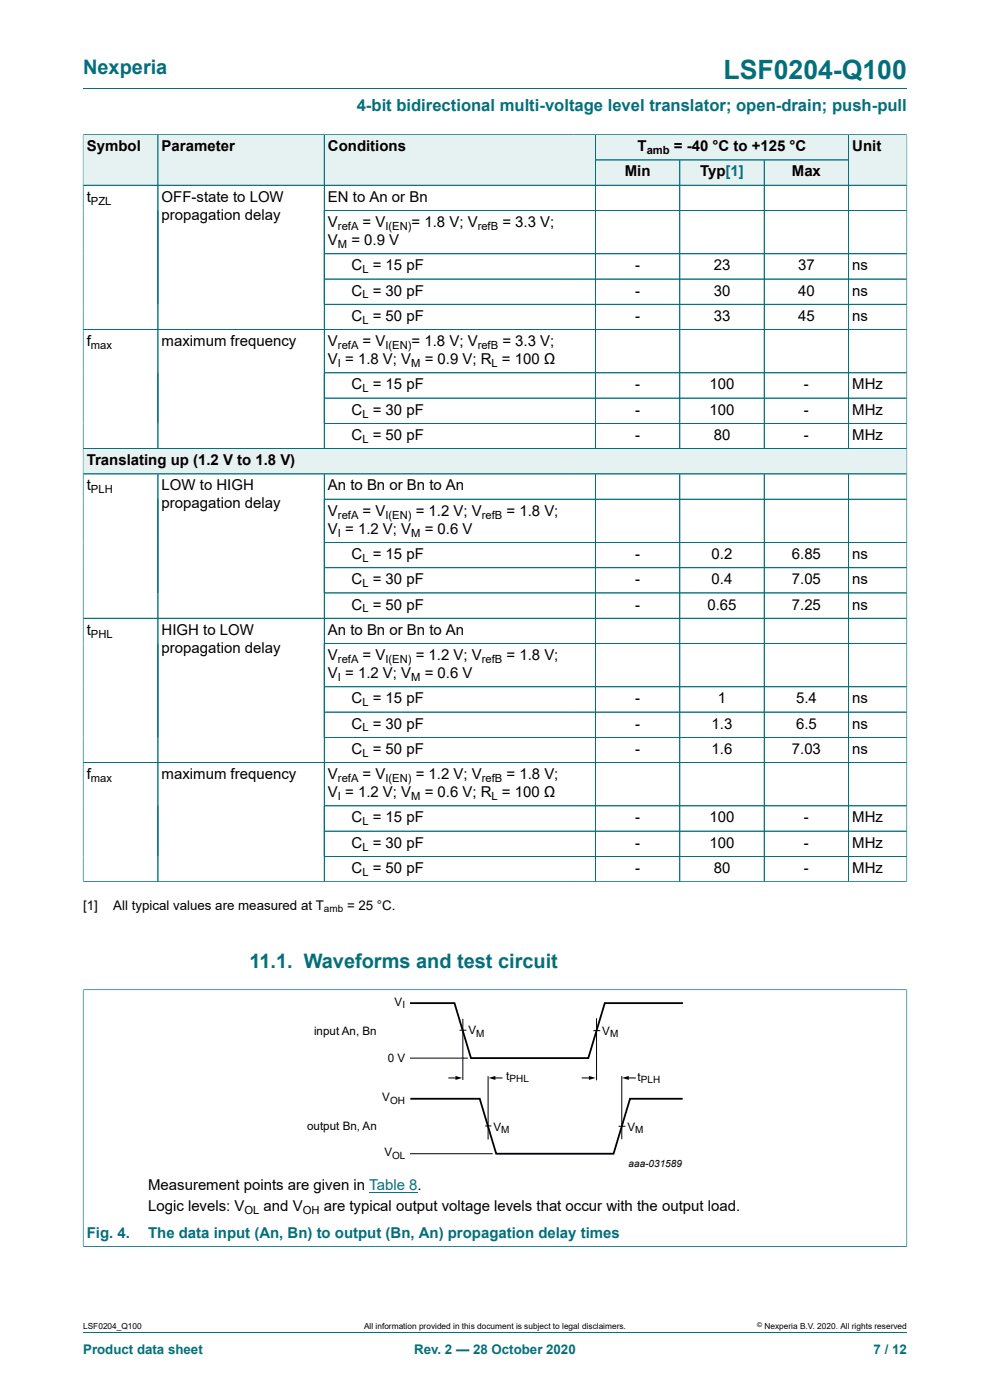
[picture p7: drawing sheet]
<svg xmlns="http://www.w3.org/2000/svg" width="210mm" height="297mm" viewBox="0 0 210 297" stroke-linecap="round" stroke-linejoin="round" font-family="sans-serif">
<defs><g id="words">
<text font-size="5.6" fill="#036f7b" x="153.5" y="16.8">LSF0204-Q100</text>
<g font-size="4.2" fill="#036f7b">
<text x="17.6" y="15.6">Nexperia</text>
<text x="52.9" y="205.4">11.1. Waveforms and test circuit</text>
</g>
<text font-size="3.5" fill="#036f7b" x="75.7" y="23.7">4-bit bidirectional multi-voltage level translator; open-drain; push-pull</text>
<g font-size="3.2">
<text x="18.4" y="32.1">Symbol</text>
<text x="34.3" y="32.1">Parameter</text>
<text x="69.6" y="32.1">Conditions</text>
<text x="135.3" y="32.1">T</text>
<text x="143" y="32.1">= -40 °C to +125 °C</text>
<text x="180.8" y="32.1">Unit</text>
<text x="132.5" y="37.4">Min</text>
<text x="148.5" y="37.4">Typ[1]</text>
<text x="168" y="37.4">Max</text>
<text x="18.4" y="42.8">t</text>
<text x="34.3" y="42.8">OFF-state to LOW</text>
<text x="34.3" y="46.6">propagation delay</text>
<text x="69.6" y="42.8">EN to An or Bn</text>
<text x="69.6" y="48.2">V</text>
<text x="69.6" y="52">V</text>
<text x="74.5" y="52">= 0.9 V</text>
<text x="76.9" y="48.2">= V</text>
<text x="87.3" y="48.2">= 1.8 V; V</text>
<text x="106.6" y="48.2">= 3.3 V;</text>
<text x="74.6" y="57.3">C = 15 pF</text>
<text x="134.7" y="57.3">-</text>
<text x="151.4" y="57.3">23</text>
<text x="169.3" y="57.3">37</text>
<text x="180.8" y="57.3">ns</text>
<text x="74.6" y="62.7">C = 30 pF</text>
<text x="134.7" y="62.7">-</text>
<text x="151.4" y="62.7">30</text>
<text x="169.3" y="62.7">40</text>
<text x="180.8" y="62.7">ns</text>
<text x="74.6" y="68.1">C = 50 pF</text>
<text x="134.7" y="68.1">-</text>
<text x="151.4" y="68.1">33</text>
<text x="169.3" y="68.1">45</text>
<text x="180.8" y="68.1">ns</text>
<text x="18.4" y="73.4">f</text>
<text x="34.3" y="73.4">maximum frequency</text>
<text x="69.6" y="73.4">V</text>
<text x="69.6" y="77.2">V = 1.8 V; V</text>
<text x="76.9" y="73.4">= V</text>
<text x="87.3" y="73.4">= 1.8 V; V</text>
<text x="90.1" y="77.2">= 0.9 V; R = 100 Ω</text>
<text x="106.6" y="73.4">= 3.3 V;</text>
<text x="74.6" y="82.6">C = 15 pF</text>
<text x="134.7" y="82.6">-</text>
<text x="150.5" y="82.6">100</text>
<text x="170.5" y="82.6">-</text>
<text x="180.8" y="82.6">MHz</text>
<text x="74.6" y="88">C = 30 pF</text>
<text x="134.7" y="88">-</text>
<text x="150.5" y="88">100</text>
<text x="170.5" y="88">-</text>
<text x="180.8" y="88">MHz</text>
<text x="74.6" y="93.3">C = 50 pF</text>
<text x="134.7" y="93.3">-</text>
<text x="151.4" y="93.3">80</text>
<text x="170.5" y="93.3">-</text>
<text x="180.8" y="93.3">MHz</text>
<text x="18.4" y="98.7">Translating up (1.2 V to 1.8 V)</text>
<text x="18.4" y="104">t</text>
<text x="34.3" y="104">LOW to HIGH</text>
<text x="34.3" y="107.9">propagation delay</text>
<text x="69.6" y="104">An to Bn or Bn to An</text>
<text x="69.6" y="109.4">V</text>
<text x="69.6" y="113.2">V = 1.2 V; V</text>
<text x="76.9" y="109.4">= V</text>
<text x="88.2" y="109.4">= 1.2 V; V</text>
<text x="90.1" y="113.2">= 0.6 V</text>
<text x="107.4" y="109.4">= 1.8 V;</text>
<text x="74.6" y="118.6">C = 15 pF</text>
<text x="134.7" y="118.6">-</text>
<text x="150.9" y="118.6">0.2</text>
<text x="168" y="118.6">6.85</text>
<text x="180.8" y="118.6">ns</text>
<text x="74.6" y="123.9">C = 30 pF</text>
<text x="134.7" y="123.9">-</text>
<text x="150.9" y="123.9">0.4</text>
<text x="168" y="123.9">7.05</text>
<text x="180.8" y="123.9">ns</text>
<text x="74.6" y="129.3">C = 50 pF</text>
<text x="134.7" y="129.3">-</text>
<text x="150.1" y="129.3">0.65</text>
<text x="168" y="129.3">7.25</text>
<text x="180.8" y="129.3">ns</text>
<text x="18.4" y="134.7">t</text>
<text x="34.3" y="134.7">HIGH to LOW</text>
<text x="69.6" y="134.7">An to Bn or Bn to An</text>
<text x="34.3" y="138.5">propagation delay</text>
<text x="69.6" y="140">V</text>
<text x="69.6" y="143.8">V = 1.2 V; V</text>
<text x="76.9" y="140">= V</text>
<text x="88.2" y="140">= 1.2 V; V</text>
<text x="90.1" y="143.8">= 0.6 V</text>
<text x="107.4" y="140">= 1.8 V;</text>
<text x="74.6" y="149.2">C = 15 pF</text>
<text x="134.7" y="149.2">-</text>
<text x="152.3" y="149.2">1</text>
<text x="168.9" y="149.2">5.4</text>
<text x="180.8" y="149.2">ns</text>
<text x="74.6" y="154.6">C = 30 pF</text>
<text x="134.7" y="154.6">-</text>
<text x="150.9" y="154.6">1.3</text>
<text x="168.9" y="154.6">6.5</text>
<text x="180.8" y="154.6">ns</text>
<text x="74.6" y="159.9">C = 50 pF</text>
<text x="134.7" y="159.9">-</text>
<text x="150.9" y="159.9">1.6</text>
<text x="168" y="159.9">7.03</text>
<text x="180.8" y="159.9">ns</text>
<text x="18.4" y="165.3">f</text>
<text x="34.3" y="165.3">maximum frequency</text>
<text x="69.6" y="165.3">V</text>
<text x="76.9" y="165.3">= V</text>
<text x="88.2" y="165.3">= 1.2 V; V</text>
<text x="107.4" y="165.3">= 1.8 V;</text>
<text x="69.6" y="169.1">V = 1.2 V; V</text>
<text x="90.1" y="169.1">= 0.6 V; R = 100 Ω</text>
<text x="74.6" y="174.5">C = 15 pF</text>
<text x="74.6" y="179.8">C = 30 pF</text>
<text x="134.7" y="174.5">-</text>
<text x="134.7" y="179.8">-</text>
<text x="150.5" y="174.5">100</text>
<text x="150.5" y="179.8">100</text>
<text x="170.5" y="174.5">-</text>
<text x="170.5" y="179.8">-</text>
<text x="180.8" y="174.5">MHz</text>
<text x="180.8" y="179.8">MHz</text>
<text x="74.6" y="185.2">C = 50 pF</text>
<text x="134.7" y="185.2">-</text>
<text x="151.4" y="185.2">80</text>
<text x="170.5" y="185.2">-</text>
<text x="180.8" y="185.2">MHz</text>
<text x="31.4" y="252.5">Measurement points are given in Table 8.</text>
<text x="31.4" y="257">Logic levels: V</text>
<text x="55.9" y="257">and V</text>
<text x="68.7" y="257">are typical output voltage levels that occur with the output load.</text>
</g>
<g font-size="3.2" fill="#036f7b">
<text x="18.4" y="262.6">Fig. 4.</text>
<text x="31.4" y="262.6">The data input (An, Bn) to output (Bn, An) propagation delay times</text>
</g>
<g font-size="2.8">
<text x="17.6" y="193">[1]</text>
<text x="24" y="193">All typical values are measured at T</text>
<text x="73.6" y="193">= 25 °C.</text>
</g>
<g font-size="2.8" fill="#036f7b">
<text x="17.6" y="287.2">Product data sheet</text>
<text x="87.9" y="287.2">Rev. 2 — 28 October 2020</text>
<text x="185.3" y="287.2">7 / 12</text>
</g>
<g font-size="2.5">
<text x="83.7" y="213.3">V</text>
<text x="66.6" y="219.6">input An, Bn</text>
<text x="99.4" y="219.4">V</text>
<text x="127.8" y="219.5">V</text>
<text x="82.2" y="225.2">0 V</text>
<text x="81.1" y="233.6">V</text>
<text x="107.4" y="229.1">t</text>
<text x="135.3" y="229.4">t</text>
<text x="65.2" y="239.8">output Bn, An</text>
<text x="104.7" y="239.9">V</text>
<text x="133.1" y="239.9">V</text>
<text x="81.5" y="245.3">V</text>
</g>
<g font-size="2.4">
<text x="137.2" y="32.7">amb</text>
<text x="19.3" y="43.4">PZL</text>
<text x="71.7" y="48.8">refA</text>
<text x="71.7" y="52.6">M</text>
<text x="81.8" y="48.8">I(EN)</text>
<text x="101.3" y="48.8">refB</text>
<text x="76.9" y="58">L</text>
<text x="76.9" y="63.3">L</text>
<text x="76.9" y="68.7">L</text>
<text x="19.3" y="74">max</text>
<text x="71.7" y="74">refA</text>
<text x="71.7" y="77.9">I</text>
<text x="81.8" y="74">I(EN)</text>
<text x="87.2" y="77.9">M</text>
<text x="101.3" y="74">refB</text>
<text x="104.3" y="77.9">L</text>
<text x="76.9" y="83.2">L</text>
<text x="76.9" y="88.6">L</text>
<text x="76.9" y="93.9">L</text>
<text x="19.3" y="104.7">PLH</text>
<text x="71.7" y="110">refA</text>
<text x="71.7" y="113.8">I</text>
<text x="81.8" y="110">I(EN)</text>
<text x="87.2" y="113.8">M</text>
<text x="102.2" y="110">refB</text>
<text x="76.9" y="119.2">L</text>
<text x="76.9" y="124.6">L</text>
<text x="76.9" y="129.9">L</text>
<text x="19.3" y="135.3">PHL</text>
<text x="71.7" y="140.6">refA</text>
<text x="81.8" y="140.6">I(EN)</text>
<text x="102.2" y="140.6">refB</text>
<text x="71.7" y="144.5">I</text>
<text x="76.9" y="149.8">L</text>
<text x="87.2" y="144.5">M</text>
<text x="76.9" y="155.2">L</text>
<text x="76.9" y="160.5">L</text>
<text x="19.3" y="165.9">max</text>
<text x="71.7" y="165.9">refA</text>
<text x="81.8" y="165.9">I(EN)</text>
<text x="102.2" y="165.9">refB</text>
<text x="71.7" y="169.7">I</text>
<text x="87.2" y="169.7">M</text>
<text x="104.3" y="169.7">L</text>
<text x="76.9" y="175.1">L</text>
<text x="76.9" y="180.4">L</text>
<text x="76.9" y="185.8">L</text>
<text x="51.9" y="257.6">OL</text>
<text x="64.2" y="257.6">OH</text>
</g>
<g font-size="2.1">
<text x="68.7" y="193.5">amb</text>
<text x="85.3" y="213.8">I</text>
<text x="101" y="219.9">M</text>
<text x="129.4" y="220">M</text>
<text x="108.1" y="229.6">PHL</text>
<text x="136" y="229.8">PLH</text>
<text x="82.7" y="234.1">OH</text>
<text x="83.2" y="245.8">OL</text>
<text x="106.3" y="240.4">M</text>
<text x="134.7" y="240.4">M</text>
<text x="133.3" y="247.5">aaa-031589</text>
</g>
<g font-size="1.8">
<text x="17.6" y="282">LSF0204_Q100</text>
<text x="77.2" y="282">All information provided in this document is subject to legal disclaimers.</text>
<text x="162.2" y="282">Nexperia B.V. 2020. All rights reserved</text>
</g>
<text font-size="1.4" x="160.6" y="281.6">©</text>
</g></defs>
<path d="M17.6 18.8h174.8M126.3 28.6h53.7v5.3h-53.7z" fill="none" stroke="#036f7b" stroke-width=".21"/>
<path d="M126.4 28.6h53.5v5.3h-53.5z" fill="#e6f1f2"/>
<path d="M17.6 28.5v10.8h15.9v-10.7h-15.9" fill="none" stroke="#036f7b" stroke-width=".21"/>
<path d="M17.7 28.6h15.7v10.6h-15.7z" fill="#e6f1f2"/>
<path d="M33.5 28.6h35.3v10.7h-35.3z" fill="none" stroke="#036f7b" stroke-width=".21"/>
<path d="M33.6 28.6h35.1v10.6h-35.1z" fill="#e6f1f2"/>
<path d="M121.7 28.6h-52.9v10.7h52.9" fill="none" stroke="#036f7b" stroke-width=".21"/>
<path d="M68.9 28.6h52.8v10.6h-52.8z" fill="#e6f1f2"/>
<path d="M121.7 28.6h4.6v10.7h-4.6" fill="none" stroke="#036f7b" stroke-width=".21"/>
<g fill="#e6f1f2">
<path d="M121.7 28.6h4.5v10.6h-4.5z"/>
<path d="M126.4 34h17.7v5.2h-17.7z"/>
</g>
<path d="M126.3 33.9h17.9v5.4h-17.9z" fill="none" stroke="#036f7b" stroke-width=".21"/>
<path d="M144.3 34h17.7v5.2h-17.7z" fill="#e6f1f2"/>
<path d="M144.2 33.9h17.9v5.4h-17.9z" fill="none" stroke="#036f7b" stroke-width=".21"/>
<path d="M162.2 34h17.7v5.2h-17.7z" fill="#e6f1f2"/>
<path d="M192.4 28.5v10.8h-30.3v-5.4h17.9M192.4 28.6h-12.4v10.7" fill="none" stroke="#036f7b" stroke-width=".21"/>
<path d="M180.1 28.6h12.2v10.6h-12.2z" fill="#e6f1f2"/>
<g fill="none" stroke="#036f7b" stroke-width=".21">
<path d="M17.6 39.3h174.8v61.2h-174.8zM33.5 39.3v55.9M68.8 39.3v55.9M126.3 39.3v55.9M144.2 39.3v55.9M162.1 39.3v55.9M180 39.3v55.9M68.8 44.7h123.6M68.8 53.8h123.6M68.8 59.2h123.6M17.6 69.9h174.8M68.8 64.6h123.6"/>
<path d="M68.8 79.1h123.6M68.8 84.5h123.6M68.8 89.8h123.6M192.4 95.2h-174.8"/>
</g>
<path d="M17.7 95.3h174.6v5.2h-174.6z" fill="#e6f1f2"/>
<g fill="none" stroke="#036f7b" stroke-width=".21">
<path d="M17.6 28.6v158.5M17.7 39.3h174.6M17.7 28.6h174.6M33.5 28.6v66.5M68.8 28.6v66.5M126.3 28.6v66.5M126.4 33.9h53.5M144.2 34v61.1M162.1 34v61.1M180 28.6v66.5M192.4 28.6v158.5M68.9 44.7h123.4"/>
<path d="M68.9 53.8h123.4M68.9 59.2h123.4M17.7 69.9h174.6M68.9 64.6h123.4M68.9 79.1h123.4M17.7 95.2h174.6M68.9 84.5h123.4M192.3 89.8h-123.4M17.6 100.5h174.8M33.5 100.5v86.5M68.8 105.9h123.6M68.8 100.5v86.5"/>
<path d="M68.8 115.1h123.6M126.3 100.5v86.5M144.2 100.5v86.5M162.1 100.5v86.5M180 100.5v86.5M68.8 125.8h123.6M68.8 136.5h123.6M192.4 120.4h-123.6M192.4 131.2h-174.8M68.8 145.7h123.6M192.4 151.1h-123.6M192.4 156.4h-123.6"/>
<path d="M17.6 161.8h174.8M68.8 171h123.6M192.4 176.3h-123.6M68.8 181.7h123.6M192.4 187h-174.8M17.6 210h174.8M17.6 209.9v54.6M192.4 209.9v54.6M17.6 264.4h174.8M17.6 282.6h174.8"/>
</g>
<path d="M87 212.8h9.4l3.5 11.7h24.9l3.5-11.7h16.6M87 233.1h14.8l3.5 11.7h24.8l3.5-11.7h11.2" fill="none" stroke="#000" stroke-width=".38"/>
<g fill="none" stroke="#000" stroke-width=".21">
<path d="M97.5 218.6h1.4M98.2 216.1v13M125.9 218.6h1.4M126.5 216v13.2M87 224.5h12.2M95.2 228.7h1.7M102.9 238.9h1.3M103.5 228.3v13.4M104.8 228.7h1.7M123.5 228.7h1.7M131.2 238.9h1.5M131.9 228.3v13.4"/>
<path d="M133.1 228.7h1.7M87 244.8h17.5"/>
</g>
<path d="M96.6 228.3l1.4 .4-1.4 .4zM103.7 228.7l1.4-.4v.8zM124.9 228.3l1.4 .4-1.4 .4zM132 228.7l1.4-.4v.8z" fill="#000"/>
<path d="M78.3 252.9h10.3" fill="none" stroke="#00f" stroke-width=".21"/>
<use href="#words"/>
</svg>
